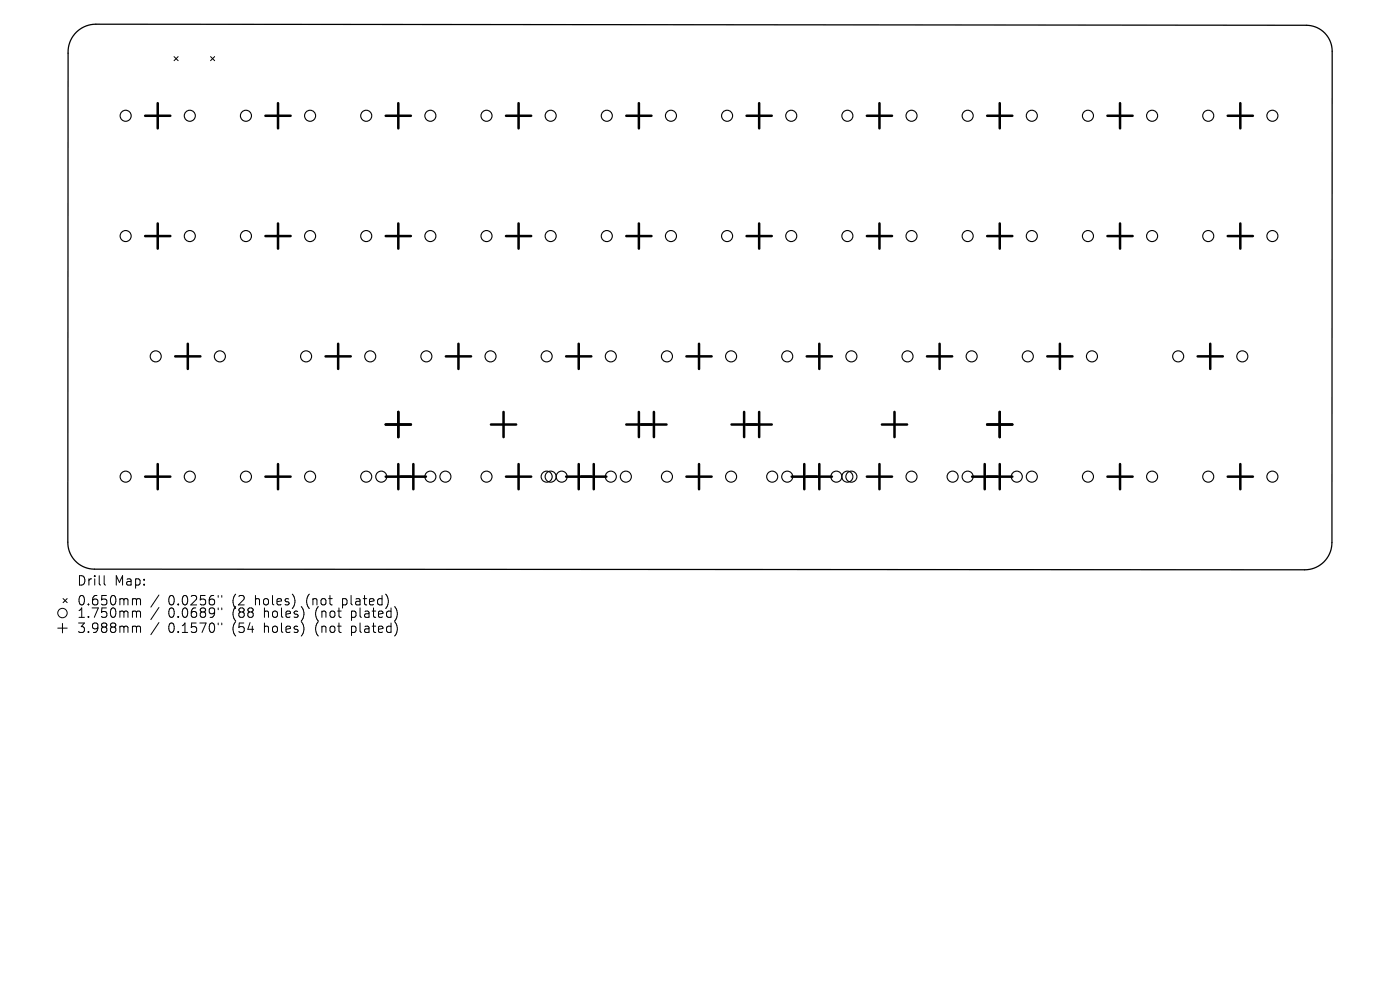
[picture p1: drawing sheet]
<svg xmlns="http://www.w3.org/2000/svg" width="297mm" height="210mm" viewBox="0 0 297 210" stroke-linecap="round" stroke-linejoin="round" font-family="sans-serif">
<defs><g id="words">
<g font-size="2.8">
<text x="16.3" y="124.5">Drill</text>
<text x="24.3" y="124.5">Map:</text>
<text x="16.3" y="128.7">0.650mm</text>
<text x="16.3" y="131.3">1.750mm</text>
<text x="35.7" y="128.7">0.0256&quot;</text>
<text x="35.7" y="131.3">0.0689&quot;</text>
<text x="49.4" y="128.7">(2</text>
<text x="49.4" y="131.3">(88</text>
<text x="54.4" y="128.7">holes)</text>
<text x="56.3" y="131.3">holes)</text>
<text x="65.4" y="128.7">(not</text>
<text x="67.3" y="131.3">(not</text>
<text x="73.3" y="128.7">plated)</text>
<text x="75.2" y="131.3">plated)</text>
<text x="16.3" y="134.5">3.988mm</text>
<text x="35.7" y="134.5">0.1570&quot;</text>
<text x="49.4" y="134.5">(54</text>
<text x="56.3" y="134.5">holes)</text>
<text x="67.3" y="134.5">(not</text>
<text x="75.2" y="134.5">plated)</text>
</g>
</g></defs>
<path d="M16.2 6.9a5.9 5.9 0 0 1 4.1-1.8l256.8 .3a5.5 5.5 0 0 1 5.5 5.5v104.2a5.8 5.8 0 0 1-5.8 5.8l-256.8-.2a5.7 5.7 0 0 1-5.6-5.7v-103.7a5.9 5.9 0 0 1 1.8-4.4z" fill="none" stroke="#000" stroke-width=".27"/>
<g fill="none" stroke="#000" stroke-width=".21">
<path d="M36.9 12l.9 .9M37.8 12l-.9 .9M44.7 12l.8 .9M45.5 12l-.8 .9M12.3 133.2h2M13.3 132.2v2M13.4 127l.9 .8M14.3 127l-.9 .8M22.1 122.1v1.7l.3 .3M28.4 127h.3l.3 .3M28.4 129.6h.3l.3 .3M28.4 132.8h.3l.3 .3"/>
<path d="M29 127.3l.2-.3 .5 .1 .1 1.2M29 127.3v1M29 129.9v1.1M29 133.1v1.1M29 129.9l.2-.3 .5 .1 .1 1.3M29 133.1l.2-.3 .5 .1 .1 1.3M33.7 126.2l-1.7 2.6M33.7 128.9l-1.7 2.5M33.7 132.1l-1.7 2.5M46.3 126.3v.4M46.3 129v.3M46.3 132.2v.3"/>
<path d="M47.1 126.3v.4M47.1 129v.3M47.1 132.2v.3"/>
<circle cx="13.3" cy="130" r="1"/>
</g>
<g fill="none" stroke="#000" stroke-width=".23">
<circle cx="26.7" cy="24.6" r="1.17"/>
<circle cx="40.3" cy="24.6" r="1.17"/>
<circle cx="52.2" cy="24.6" r="1.17"/>
<circle cx="65.8" cy="24.6" r="1.17"/>
<circle cx="77.7" cy="24.6" r="1.17"/>
<circle cx="91.3" cy="24.6" r="1.17"/>
<circle cx="103.2" cy="24.6" r="1.17"/>
<circle cx="116.8" cy="24.6" r="1.17"/>
<circle cx="128.7" cy="24.6" r="1.17"/>
<circle cx="142.3" cy="24.6" r="1.17"/>
<circle cx="154.2" cy="24.6" r="1.17"/>
<circle cx="167.9" cy="24.6" r="1.17"/>
<circle cx="179.8" cy="24.6" r="1.17"/>
<circle cx="193.4" cy="24.6" r="1.17"/>
<circle cx="205.3" cy="24.6" r="1.17"/>
<circle cx="218.9" cy="24.6" r="1.17"/>
<circle cx="230.8" cy="24.6" r="1.17"/>
<circle cx="244.4" cy="24.6" r="1.17"/>
<circle cx="256.3" cy="24.6" r="1.17"/>
<circle cx="269.9" cy="24.6" r="1.17"/>
<circle cx="26.7" cy="50.1" r="1.17"/>
<circle cx="40.3" cy="50.1" r="1.17"/>
<circle cx="52.2" cy="50.1" r="1.17"/>
<circle cx="65.8" cy="50.1" r="1.17"/>
<circle cx="77.7" cy="50.1" r="1.17"/>
<circle cx="91.3" cy="50.1" r="1.17"/>
<circle cx="103.2" cy="50.1" r="1.17"/>
<circle cx="116.8" cy="50.1" r="1.17"/>
<circle cx="128.7" cy="50.1" r="1.17"/>
<circle cx="142.3" cy="50.1" r="1.17"/>
<circle cx="154.2" cy="50.1" r="1.17"/>
<circle cx="167.9" cy="50.1" r="1.17"/>
<circle cx="179.8" cy="50.1" r="1.17"/>
<circle cx="193.4" cy="50.1" r="1.17"/>
<circle cx="205.3" cy="50.1" r="1.17"/>
<circle cx="218.9" cy="50.1" r="1.17"/>
<circle cx="230.8" cy="50.1" r="1.17"/>
<circle cx="244.4" cy="50.1" r="1.17"/>
<circle cx="256.3" cy="50.1" r="1.17"/>
<circle cx="269.9" cy="50.1" r="1.17"/>
<circle cx="33" cy="75.6" r="1.17"/>
<circle cx="46.6" cy="75.6" r="1.17"/>
<circle cx="64.9" cy="75.6" r="1.17"/>
<circle cx="78.5" cy="75.6" r="1.17"/>
<circle cx="90.5" cy="75.6" r="1.17"/>
<circle cx="104.1" cy="75.6" r="1.17"/>
<circle cx="116" cy="75.6" r="1.17"/>
<circle cx="129.6" cy="75.6" r="1.17"/>
<circle cx="141.5" cy="75.6" r="1.17"/>
<circle cx="155.1" cy="75.6" r="1.17"/>
<circle cx="167" cy="75.6" r="1.17"/>
<circle cx="180.6" cy="75.6" r="1.17"/>
<circle cx="192.5" cy="75.6" r="1.17"/>
<circle cx="206.1" cy="75.6" r="1.17"/>
<circle cx="218" cy="75.6" r="1.17"/>
<circle cx="231.7" cy="75.6" r="1.17"/>
<circle cx="249.9" cy="75.6" r="1.17"/>
<circle cx="263.6" cy="75.6" r="1.17"/>
<circle cx="26.7" cy="101.1" r="1.17"/>
<circle cx="40.3" cy="101.1" r="1.17"/>
<circle cx="52.2" cy="101.1" r="1.17"/>
<circle cx="65.8" cy="101.1" r="1.17"/>
<circle cx="77.7" cy="101.1" r="1.17"/>
<circle cx="80.9" cy="101.1" r="1.17"/>
<circle cx="91.3" cy="101.1" r="1.17"/>
<circle cx="94.5" cy="101.1" r="1.17"/>
<circle cx="103.2" cy="101.1" r="1.17"/>
<circle cx="116" cy="101.1" r="1.17"/>
<circle cx="116.8" cy="101.1" r="1.17"/>
<circle cx="119.2" cy="101.1" r="1.17"/>
<circle cx="129.6" cy="101.1" r="1.17"/>
<circle cx="132.8" cy="101.1" r="1.17"/>
<circle cx="141.5" cy="101.1" r="1.17"/>
<circle cx="155.1" cy="101.1" r="1.17"/>
<circle cx="163.8" cy="101.1" r="1.17"/>
<circle cx="167" cy="101.1" r="1.17"/>
<circle cx="177.4" cy="101.1" r="1.17"/>
<circle cx="179.8" cy="101.1" r="1.17"/>
<circle cx="180.6" cy="101.1" r="1.17"/>
<circle cx="193.4" cy="101.1" r="1.17"/>
<circle cx="202.1" cy="101.1" r="1.17"/>
<circle cx="205.3" cy="101.1" r="1.17"/>
<circle cx="215.7" cy="101.1" r="1.17"/>
<circle cx="218.9" cy="101.1" r="1.17"/>
<circle cx="230.8" cy="101.1" r="1.17"/>
<circle cx="244.4" cy="101.1" r="1.17"/>
<circle cx="256.3" cy="101.1" r="1.17"/>
<circle cx="269.9" cy="101.1" r="1.17"/>
</g>
<g fill="none" stroke="#000" stroke-width=".53">
<path d="M30.8 24.6h5.3M33.5 21.9v5.3M56.3 24.6h5.4M59 21.9v5.3M81.8 24.6h5.4M84.5 21.9v5.3M107.3 24.6h5.4M110 21.9v5.3M132.9 24.6h5.3M135.5 21.9v5.3M158.4 24.6h5.3M161.1 21.9v5.3"/>
<path d="M183.9 24.6h5.3M186.6 21.9v5.3M209.4 24.6h5.4M212.1 21.9v5.3M234.9 24.6h5.4M237.6 21.9v5.3M260.5 24.6h5.3M263.1 21.9v5.3M30.8 50.1h5.3M33.5 47.4v5.3M56.3 50.1h5.4M59 47.4v5.3"/>
<path d="M81.8 50.1h5.4M84.5 47.4v5.3M107.3 50.1h5.4M110 47.4v5.3M132.9 50.1h5.3M135.5 47.4v5.3M158.4 50.1h5.3M161.1 47.4v5.3M183.9 50.1h5.3M186.6 47.4v5.3M209.4 50.1h5.4M212.1 47.4v5.3"/>
<path d="M234.9 50.1h5.4M237.6 47.4v5.3M260.5 50.1h5.3M263.1 47.4v5.3M37.2 75.6h5.3M39.8 72.9v5.4M69.1 75.6h5.3M71.7 72.9v5.4M94.6 75.6h5.3M97.3 72.9v5.4M120.1 75.6h5.3M122.8 72.9v5.4"/>
<path d="M145.6 75.6h5.4M148.3 72.9v5.4M171.1 75.6h5.4M173.8 72.9v5.4M196.7 75.6h5.3M199.3 72.9v5.4M222.2 75.6h5.3M224.8 72.9v5.4M254.1 75.6h5.3M256.7 72.9v5.4M33.5 98.4v5.4M59 98.4v5.4"/>
<path d="M81.8 90.1h5.4M84.5 87.4v5.3M84.5 98.4v5.4M87.7 98.4v5.4M104.2 90.1h5.3M106.8 87.4v5.3M110 98.4v5.4M122.8 98.4v5.4M126 98.4v5.4M132.9 90.1h8.5M135.5 87.4v5.3M138.7 87.4v5.3"/>
<path d="M148.3 98.4v5.4M155.2 90.1h8.5M157.9 87.4v5.3M161.1 87.4v5.3M170.6 98.4v5.4M173.8 98.4v5.4M186.6 98.4v5.4M187.1 90.1h5.3M189.8 87.4v5.3M208.9 98.4v5.4M209.4 90.1h5.4M212.1 87.4v5.3"/>
<path d="M212.1 98.4v5.4M237.6 98.4v5.4M263.1 98.4v5.4M30.8 101.1h5.3M56.3 101.1h5.4M81.8 101.1h8.6M107.3 101.1h5.4M120.1 101.1h8.5M145.6 101.1h5.4M168 101.1h8.5M183.9 101.1h5.3M206.2 101.1h8.6"/>
<path d="M234.9 101.1h5.4M260.5 101.1h5.3"/>
</g>
<use href="#words"/>
</svg>
